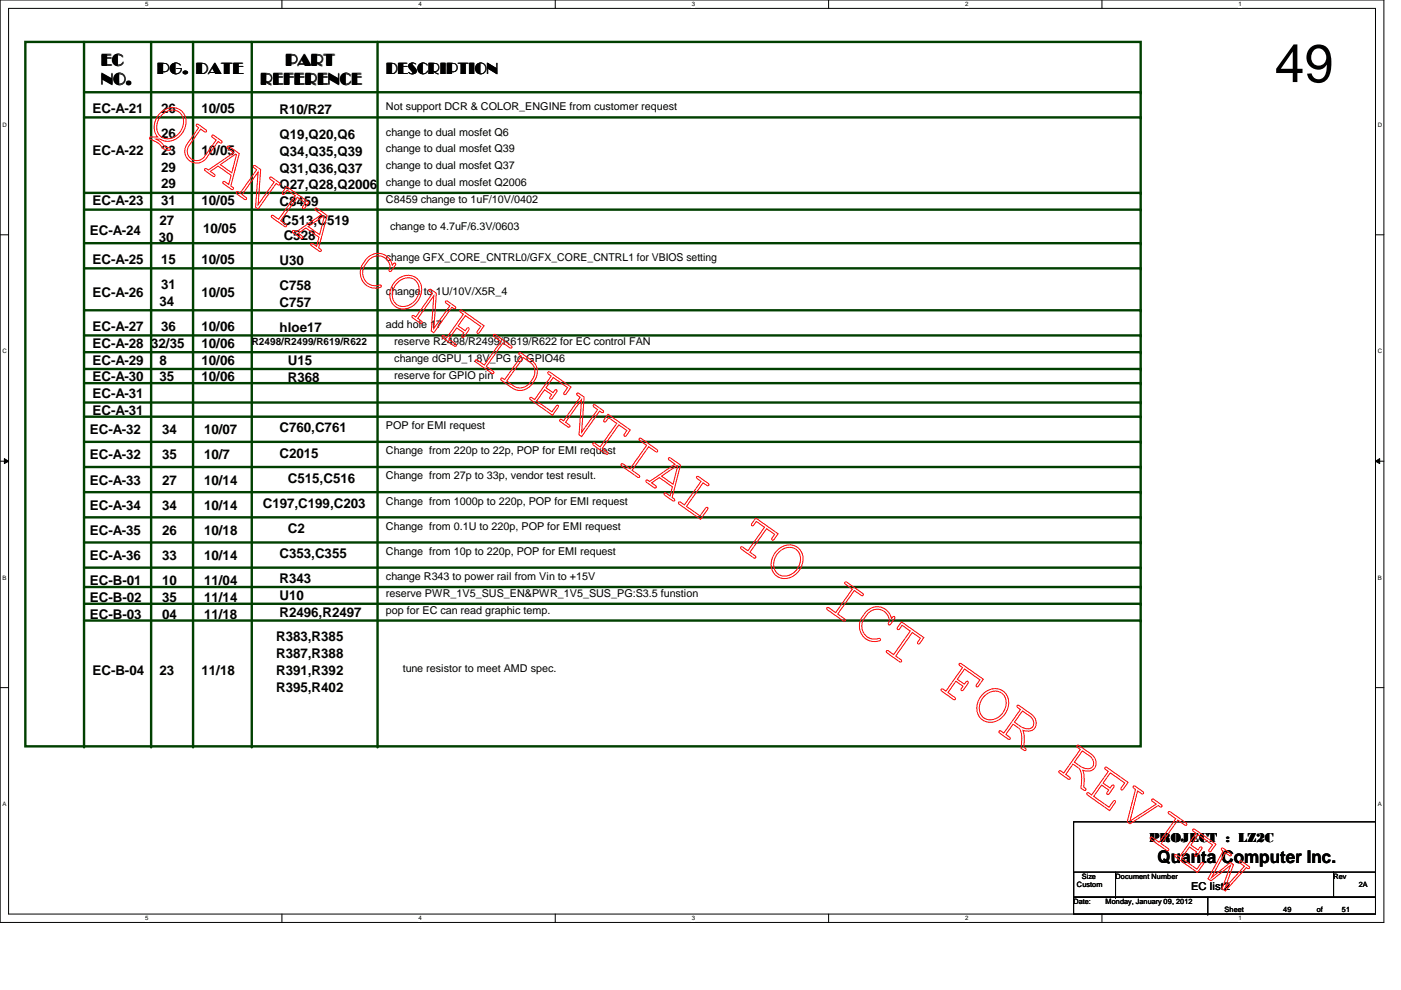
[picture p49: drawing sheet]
<svg xmlns="http://www.w3.org/2000/svg" width="297mm" height="210mm" viewBox="0 0 297 210" stroke-linecap="round" stroke-linejoin="round" font-family="sans-serif">
<defs><g id="words">
<text font-size="11.3" x="270.3" y="17.4">49</text>
<text font-size="3.7" x="245.4" y="183">Quanta Computer Inc.</text>
<g font-size="3.5">
<text x="21.5" y="13.9">EC</text>
<text x="21.5" y="17.9">NO.</text>
<text x="33.4" y="15.7">PG.</text>
<text x="41.6" y="15.7">DATE</text>
<text x="55.2" y="17.9">REFERENCE</text>
<text x="60.5" y="13.9">PART</text>
<text x="81.9" y="15.7">DESCRIPTION</text>
</g>
<g font-size="2.8">
<text x="19.6" y="24">EC-A-21</text>
<text x="34.2" y="24">26</text>
<text x="42.7" y="24">10/05</text>
<text x="34.2" y="29.3">26</text>
<text x="59.3" y="24.1">R10/R27</text>
<text x="59.3" y="29.5">Q19,Q20,Q6</text>
<text x="19.6" y="32.9">EC-A-22</text>
<text x="34.2" y="32.9">23</text>
<text x="42.7" y="32.9">10/05</text>
<text x="59.3" y="33">Q34,Q35,Q39</text>
<text x="34.2" y="36.4">29</text>
<text x="34.2" y="40">29</text>
<text x="59.3" y="36.6">Q31,Q36,Q37</text>
<text x="59.3" y="40.1">Q27,Q28,Q2006</text>
<text x="19.6" y="43.5">EC-A-23</text>
<text x="33.8" y="47.8">27</text>
<text x="34.2" y="43.5">31</text>
<text x="42.7" y="43.5">10/05</text>
<text x="59.3" y="43.7">C8459</text>
<text x="59.8" y="47.6">C513,C519</text>
<text x="19" y="49.7">EC-A-24</text>
<text x="33.7" y="51.4">30</text>
<text x="43" y="49.4">10/05</text>
<text x="60.2" y="50.8">C528</text>
<text x="19.6" y="56">EC-A-25</text>
<text x="34.2" y="56">15</text>
<text x="42.7" y="56">10/05</text>
<text x="59.3" y="56.1">U30</text>
<text x="19.6" y="63.1">EC-A-26</text>
<text x="33.8" y="64.9">34</text>
<text x="34.2" y="61.3">31</text>
<text x="42.7" y="63.1">10/05</text>
<text x="59.3" y="61.5">C758</text>
<text x="59.3" y="65">C757</text>
<text x="19.6" y="70.2">EC-A-27</text>
<text x="34.2" y="70.2">36</text>
<text x="42.7" y="70.2">10/06</text>
<text x="59.3" y="70.4">hloe17</text>
<text x="19.6" y="73.7">EC-A-28 32/35</text>
<text x="19.6" y="77.3">EC-A-29</text>
<text x="33.8" y="77.3">8</text>
<text x="42.7" y="77.3">10/06</text>
<text x="42.7" y="73.7">10/06</text>
<text x="61" y="77.5">U15</text>
<text x="19.6" y="80.9">EC-A-30</text>
<text x="33.8" y="80.9">35</text>
<text x="42.7" y="80.9">10/06</text>
<text x="61" y="81">R368</text>
<text x="19.6" y="84.4">EC-A-31</text>
<text x="19.6" y="88">EC-A-31</text>
<text x="19" y="92.1">EC-A-32</text>
<text x="34.4" y="92.1">34</text>
<text x="43.3" y="92.1">10/07</text>
<text x="59.3" y="91.7">C760,C761</text>
<text x="19" y="97.4">EC-A-32</text>
<text x="34.4" y="97.4">35</text>
<text x="43.3" y="97.4">10/7</text>
<text x="59.3" y="97">C2015</text>
<text x="19" y="102.7">EC-A-33</text>
<text x="34.4" y="102.7">27</text>
<text x="43.3" y="102.7">10/14</text>
<text x="55.7" y="107.7">C197,C199,C203</text>
<text x="61" y="102.4">C515,C516</text>
<text x="19" y="108.1">EC-A-34</text>
<text x="19" y="113.4">EC-A-35</text>
<text x="34.4" y="108.1">34</text>
<text x="34.4" y="113.4">26</text>
<text x="43.3" y="108.1">10/14</text>
<text x="43.3" y="113.4">10/18</text>
<text x="61" y="113">C2</text>
<text x="19" y="118.7">EC-A-36</text>
<text x="34.4" y="118.7">33</text>
<text x="43.3" y="118.7">10/14</text>
<text x="59.3" y="118.4">C353,C355</text>
<text x="19" y="124.1">EC-B-01</text>
<text x="34.4" y="124.1">10</text>
<text x="43.3" y="124.1">11/04</text>
<text x="59.3" y="123.7">R343</text>
<text x="19" y="127.6">EC-B-02</text>
<text x="19" y="131.2">EC-B-03</text>
<text x="34.4" y="127.6">35</text>
<text x="34.4" y="131.2">04</text>
<text x="43.3" y="131.2">11/18</text>
<text x="43.3" y="127.6">11/14</text>
<text x="59.3" y="127.3">U10</text>
<text x="59.3" y="130.8">R2496,R2497</text>
<text x="58.5" y="136">R383,R385</text>
<text x="19.6" y="143.1">EC-B-04</text>
<text x="33.8" y="143.1">23</text>
<text x="42.7" y="143.1">11/18</text>
<text x="58.5" y="139.5">R387,R388</text>
<text x="58.5" y="143.1">R391,R392</text>
<text x="58.5" y="146.6">R395,R402</text>
<text x="243.6" y="178.6">PROJECT : LZ2C</text>
</g>
<g font-size="2.3">
<text x="81.8" y="23.4">Not support DCR &amp; COLOR_ENGINE from customer request</text>
<text x="81.8" y="28.7">change to dual mosfet Q6</text>
<text x="81.8" y="32.3">change to dual mosfet Q39</text>
<text x="81.8" y="35.9">change to dual mosfet Q37</text>
<text x="81.8" y="39.4">change to dual mosfet Q2006</text>
<text x="81.8" y="43">C8459 change to 1uF/10V/0402</text>
<text x="82.7" y="48.9">change to 4.7uF/6.3V/0603</text>
<text x="81.8" y="55.4">change GFX_CORE_CNTRL0/GFX_CORE_CNTRL1 for VBIOS setting</text>
<text x="81.8" y="62.5">change to 1U/10V/X5R_4</text>
<text x="81.8" y="69.6">add hole 17</text>
<text x="83.6" y="73.2">reserve R2498/R2499/R619/R622 for EC control FAN</text>
<text x="83.6" y="76.8">change dGPU_1.8V_PG to GPIO46</text>
<text x="83.6" y="80.3">reserve for GPIO pin</text>
<text x="81.8" y="91">POP for EMI request</text>
<text x="81.8" y="96.3">Change from 220p to 22p, POP for EMI request</text>
<text x="81.8" y="101.6">Change from 27p to 33p, vendor test result.</text>
<text x="81.8" y="107">Change from 1000p to 220p, POP for EMI request</text>
<text x="81.8" y="112.3">Change from 0.1U to 220p, POP for EMI request</text>
<text x="81.8" y="117.6">Change from 10p to 220p, POP for EMI request</text>
<text x="81.8" y="123">change R343 to power rail from Vin to +15V</text>
<text x="81.8" y="126.5">reserve PWR_1V5_SUS_EN&amp;PWR_1V5_SUS_PG:S3.5 funstion</text>
<text x="81.8" y="130.1">pop for EC can read graphic temp.</text>
<text x="85.4" y="142.5">tune resistor to meet AMD spec.</text>
<text x="252.5" y="188.8">EC list2</text>
</g>
<text font-size="2.1" x="53.4" y="73.1">R2498/R2499/R619/R622</text>
<g font-size="1.6">
<text x="227.6" y="191.7">Date:</text>
<text x="228.3" y="188.1">Custom</text>
<text x="229.4" y="186.4">Size</text>
<text x="234.4" y="191.7">Monday, January 09, 2012</text>
<text x="236.5" y="186.4">Document Number</text>
<text x="282.7" y="186.4">Rev</text>
<text x="288.1" y="188.1">2A</text>
<text x="259.6" y="193.5">Sheet</text>
<text x="272.1" y="193.5">49</text>
<text x="279.2" y="193.5">of</text>
<text x="284.5" y="193.5">51</text>
</g>
<g font-size="1.3">
<text x="30.8" y="1.3">5</text>
<text x="88.7" y="1.3">4</text>
<text x="146.7" y="1.3">3</text>
<text x="204.6" y="1.3">2</text>
<text x="262.6" y="1.3">1</text>
<text x=".5" y="26.9">D</text>
<text x="292.1" y="26.9">D</text>
<text x=".5" y="74.9">C</text>
<text x="292.1" y="74.9">C</text>
<text x=".5" y="122.9">B</text>
<text x="292.1" y="122.9">B</text>
<text x=".5" y="170.9">A</text>
<text x="292.1" y="170.9">A</text>
<text x="30.8" y="195.1">5</text>
<text x="88.7" y="195.1">4</text>
<text x="146.7" y="195.1">3</text>
<text x="204.6" y="195.1">2</text>
<text x="262.6" y="195.1">1</text>
</g>
</g></defs>
<path d="M0 0h293.4v195.6h-293.4zM1.8 1.8h289.8v192h-289.8z" fill="none" stroke="#000" stroke-width=".21"/>
<g fill="#fff">
<path d="M30.8 .2h.7v1.4h-.7z"/>
<path d="M30.8 194h.7v1.4h-.7z"/>
</g>
<path d="M59.8 0v1.8M59.8 193.8v1.8" fill="none" stroke="#000" stroke-width=".21"/>
<g fill="#fff">
<path d="M88.7 .2h.7v1.4h-.7z"/>
<path d="M88.7 194h.7v1.4h-.7z"/>
</g>
<path d="M117.7 0v1.8M117.7 193.8v1.8" fill="none" stroke="#000" stroke-width=".21"/>
<g fill="#fff">
<path d="M146.7 .2h.7v1.4h-.7z"/>
<path d="M146.7 194h.7v1.4h-.7z"/>
</g>
<path d="M175.7 0v1.8M175.7 193.8v1.8" fill="none" stroke="#000" stroke-width=".21"/>
<g fill="#fff">
<path d="M204.6 .2h.7v1.4h-.7z"/>
<path d="M204.6 194h.7v1.4h-.7z"/>
</g>
<path d="M233.6 0v1.8M233.6 193.8v1.8" fill="none" stroke="#000" stroke-width=".21"/>
<g fill="#fff">
<path d="M262.6 .2h.7v1.4h-.7z"/>
<path d="M262.6 194h.7v1.4h-.7z"/>
<path d="M.5 25.8h.9v1.4h-.9z"/>
<path d="M292.1 25.8h.9v1.4h-.9z"/>
<path d="M.5 73.8h.9v1.4h-.9z"/>
<path d="M292.1 73.8h.9v1.4h-.9z"/>
</g>
<path d="M0 49.8h1.8M291.6 49.8h1.8" fill="none" stroke="#000" stroke-width=".21"/>
<g fill="#fff">
<path d="M.5 121.8h.8v1.4h-.8z"/>
<path d="M292.1 121.8h.8v1.4h-.8z"/>
</g>
<path d="M0 97.8h1.8M.9 97.2l.9 .6-.9 .5zM291.6 97.8l.9-.6v1.1zM291.6 97.8h1.8" fill="none" stroke="#000" stroke-width=".21"/>
<path d="M.9 97.2l.9 .6-.9 .5zM291.6 97.8l.9-.6v1.1z" fill="#000"/>
<g fill="#fff">
<path d="M.5 169.8h.8v1.4h-.8z"/>
<path d="M292.1 169.8h.8v1.4h-.8z"/>
</g>
<path d="M0 145.8h1.8M291.6 145.8h1.8M227.6 174.2h64v16h-64zM227.6 190.2h64v3.6h-64zM227.6 184.9h64v5.3h-64zM236.5 190.2h.1M236.5 184.9v5.3M256.1 193.8h.1M256.1 190.2v3.6M282.7 184.9h.1M282.7 184.9v5.3" fill="none" stroke="#000" stroke-width=".21"/>
<path d="M5.4 8.9h236.4v149.3h-236.4zM17.8 19.6h224" fill="none" stroke="#004000" stroke-width=".51"/>
<circle cx="241.8" cy="19.6" r=".25" fill="#004000"/>
<path d="M17.8 8.9v149.3" fill="none" stroke="#004000" stroke-width=".51"/>
<circle cx="17.8" cy="158.2" r=".25" fill="#004000"/>
<path d="M32 8.9v149.3" fill="none" stroke="#004000" stroke-width=".51"/>
<circle cx="32" cy="158.2" r=".25" fill="#004000"/>
<path d="M40.9 8.9v149.3" fill="none" stroke="#004000" stroke-width=".51"/>
<circle cx="40.9" cy="158.2" r=".25" fill="#004000"/>
<path d="M53.4 8.9v149.3" fill="none" stroke="#004000" stroke-width=".51"/>
<circle cx="53.4" cy="158.2" r=".25" fill="#004000"/>
<path d="M80 8.9v149.3" fill="none" stroke="#004000" stroke-width=".51"/>
<circle cx="80" cy="158.2" r=".25" fill="#004000"/>
<path d="M17.8 24.9h224" fill="none" stroke="#004000" stroke-width=".51"/>
<circle cx="241.8" cy="24.9" r=".25" fill="#004000"/>
<path d="M17.8 40.9h224" fill="none" stroke="#004000" stroke-width=".51"/>
<circle cx="241.8" cy="40.9" r=".25" fill="#004000"/>
<path d="M17.8 44.5h224" fill="none" stroke="#004000" stroke-width=".51"/>
<circle cx="241.8" cy="44.5" r=".25" fill="#004000"/>
<path d="M17.8 51.6h224" fill="none" stroke="#004000" stroke-width=".51"/>
<circle cx="241.8" cy="51.6" r=".25" fill="#004000"/>
<path d="M17.8 56.9h224" fill="none" stroke="#004000" stroke-width=".51"/>
<circle cx="241.8" cy="56.9" r=".25" fill="#004000"/>
<path d="M17.8 65.8h224" fill="none" stroke="#004000" stroke-width=".51"/>
<circle cx="241.8" cy="65.8" r=".25" fill="#004000"/>
<path d="M17.8 71.1h224" fill="none" stroke="#004000" stroke-width=".51"/>
<circle cx="241.8" cy="71.1" r=".25" fill="#004000"/>
<path d="M17.8 74.7h224" fill="none" stroke="#004000" stroke-width=".51"/>
<circle cx="241.8" cy="74.7" r=".25" fill="#004000"/>
<path d="M17.8 78.2h224" fill="none" stroke="#004000" stroke-width=".51"/>
<circle cx="241.8" cy="78.2" r=".25" fill="#004000"/>
<path d="M17.8 85.3h224" fill="none" stroke="#004000" stroke-width=".51"/>
<circle cx="241.8" cy="85.3" r=".25" fill="#004000"/>
<path d="M17.8 88.3h224" fill="none" stroke="#004000" stroke-width=".51"/>
<circle cx="241.8" cy="88.3" r=".25" fill="#004000"/>
<path d="M17.8 93.7h224" fill="none" stroke="#004000" stroke-width=".51"/>
<circle cx="241.8" cy="93.7" r=".25" fill="#004000"/>
<path d="M17.8 81.2h224" fill="none" stroke="#004000" stroke-width=".51"/>
<circle cx="241.8" cy="81.2" r=".25" fill="#004000"/>
<path d="M17.8 99h224" fill="none" stroke="#004000" stroke-width=".51"/>
<circle cx="241.8" cy="99" r=".25" fill="#004000"/>
<path d="M17.8 104.4h224" fill="none" stroke="#004000" stroke-width=".51"/>
<circle cx="241.8" cy="104.4" r=".25" fill="#004000"/>
<path d="M17.8 109.7h224" fill="none" stroke="#004000" stroke-width=".51"/>
<circle cx="241.8" cy="109.7" r=".25" fill="#004000"/>
<path d="M17.8 115h224" fill="none" stroke="#004000" stroke-width=".51"/>
<circle cx="241.8" cy="115" r=".25" fill="#004000"/>
<path d="M17.8 120.4h224" fill="none" stroke="#004000" stroke-width=".51"/>
<circle cx="241.8" cy="120.4" r=".25" fill="#004000"/>
<path d="M17.8 124.5h224" fill="none" stroke="#004000" stroke-width=".51"/>
<circle cx="241.8" cy="124.5" r=".25" fill="#004000"/>
<path d="M17.8 128h224" fill="none" stroke="#004000" stroke-width=".51"/>
<circle cx="241.8" cy="128" r=".25" fill="#004000"/>
<path d="M17.8 131.6h224" fill="none" stroke="#004000" stroke-width=".51"/>
<circle cx="241.8" cy="131.6" r=".25" fill="#004000"/>
<g fill="none" stroke="#f00" stroke-width=".21">
<path d="M34 24a3 3 0 0 1 3.2-1.1 3 3 0 0 1 2.2 2.6 4.1 4.1 0 0 1-4.9 4.3l-.6-.3h-.8a4.3 4.3 0 0 1 1.9 1.6l1 .3 .1 .4a2.05 2.05 0 0 1-2.3-1.3l-2.1-1.2 .2-.2 1.5-.1a3.8 3.8 0 0 1 .6-5zM34.4 24.3a2.54 2.54 0 0 1 2.5-.9 2.54 2.54 0 0 1 2 1.9 3.5 3.5 0 0 1-4.2 4 2.84 2.84 0 0 1-.8-4.4zM41.6 26.4h.5l1.7 1.4-.3 .2-.9-.6-2.5 3.5a2.01 2.01 0 0 0 .4 2.8 2.01 2.01 0 0 0 2.9-.5l2.4-3.5-.9-.7v-.3l.3-.1 1.9 1.5-.3 .2-.5-.3-2.5 3.5a2.53 2.53 0 0 1-3.6 .6 2.53 2.53 0 0 1-.6-3.5l2.5-3.5-.5-.4zM43.4 35.8l.3-.1 .5 .3 5.4-3.6-1.4-1 .1-.4 .3 .1 2.1 1.5-1.8 6.8 .6 .4-.2 .4-1.9-1.2-.2-.3 .3-.2 1 .6 .5-1.9-2.8-2-1.6 1.1 1 .8-.2 .3-1.8-1.2zM46.7 34.9l3.3-2.2 .1 .1-1 3.8zM53.7 35.2h.5l1.1 .7-.6 7.5 3.4-4.8-.9-.7v-.3h.5l1.7 1.4-.3 .2-.5-.3-3.9 5.4-.5-.4 .5-7.4-3.4 4.8 .9 .7v.2h-.4l-1.7-1.3 .3-.3 .5 .4 3.5-5-.7-.5zM60.8 39.6l4.7 3.3-1 1.3h-.3l-.1-.2 .7-1-1.8-1.2-3.5 5 1.2 .9v.3l-.2 .1-2.8-1.9-.2-.3 .3-.3 1.3 .9 3.5-5-1.7-1.2-.7 .9h-.3v-.5zM62 48.9h.3l.5 .3 5.4-3.7-1.4-1 .1-.4 .3 .1 2.2 1.5-1.8 6.8 .5 .5-.1 .3-2-1.2-.1-.3 .3-.2 .9 .6 .5-1.9-2.7-2-1.7 1.2 1 .7-.1 .4-1.9-1.2zM65.3 48l3.3-2.2 .2 .1-1 3.9zM77.8 54.7a3.1 3.1 0 0 1 3.2-.9 3.1 3.1 0 0 1 2.2 2.4l.3-.4 .4 .1-.9 1.5-.3 .2-.2-.2a2.5 2.5 0 0 0-1.4-3 2.5 2.5 0 0 0-3.2 1 2.9 2.9 0 0 0-.9 3.1 2.9 2.9 0 0 0 2.4 2.1l1.2-.2 .3 .2-.1 .2a3.2 3.2 0 0 1-3.8-.9 3.2 3.2 0 0 1-.1-4zM83.9 59.5a3.1 3.1 0 0 1 3.3-1.1 3.1 3.1 0 0 1 2.2 2.7 4 4 0 0 1-5 4.2 3.5 3.5 0 0 1-.5-5.8zM84.3 59.9a2.54 2.54 0 0 1 2.6-1 2.54 2.54 0 0 1 1.9 1.9 3.5 3.5 0 0 1-4.1 4.1 2.84 2.84 0 0 1-.8-4.5z"/>
<path d="M91 61.4h.4l1.1 .8-.5 7.4 3.4-4.8-.9-.6v-.3h.4l1.7 1.3-.3 .3-.5-.4-3.8 5.5-.6-.4 .6-7.5-3.4 4.8 .9 .7v.3h-.5l-1.7-1.4 .3-.2 .6 .3 3.5-5-.7-.5zM97.5 65.8h.5l4.6 3.3-1 1.4-.4 .2-.1-.3 .8-1.2-3.2-2.3-1.6 2.2 1.5 1 .5-.6 .4 .2-1.1 1.6-.2 .2-.3-.1 .4-.8-1.5-1.1-1.7 2.4 1.6 1.2v.2l-.2 .1-2.6-1.8-.2-.2 .3-.3 .7 .5 3.5-5-.7-.5zM104.6 71h.5l3.3 2.3 .2 .3-.4 .2-1.6-1.1-3.5 5 1.6 1.2v.2l-.3 .1-3.5-2.4-.1-.3 .3-.2 1.6 1.1 3.5-5-1.4-1zM110 74.9l.5-.1 2.2 1.6a3.2 3.2 0 0 1 .2 4.9 3.1 3.1 0 0 1-4.3 1l-2.3-1.6-.1-.3 .3-.2 .5 .3 3.5-5-.5-.4zM110.9 75.8l1.5 1.1a2.49 2.49 0 0 1 .5 3.5 2.82 2.82 0 0 1-3.9 1.5l-1.6-1.1zM116.2 78.9h.4l4.5 3.2-1.1 1.4-.4 .1-.1-.2 .8-1.2-3-2.2-1.5 2.2 1.5 1.1 .4-.6 .4 .1-1 1.7-.3 .1-.2-.1 .4-.8-1.5-1.1-1.7 2.4 3.2 2.3 1-1.3h.3v.4l-1.2 1.6-4.6-3.2-.2-.3 .3-.3 .7 .5 3.6-5-.7-.5zM122.3 83.4h.4l1.1 .8-.5 7.5 3.4-4.8-.9-.7v-.3h.4l1.8 1.4-.3 .2-.6-.3-3.8 5.4-.5-.4 .5-7.5-3.4 4.8 .9 .7v.3h-.4l-1.8-1.4 .4-.2 .5 .3 3.5-5-.7-.5zM128.9 87.8l4.7 3.4-.9 1.3h-.3l-.1-.3 .6-.9-1.7-1.2-3.5 5 1.2 .9v.2l-.3 .1-2.7-1.9-.2-.3 .3-.2 1.2 .9 3.6-5-1.8-1.3-.6 .9h-.3v-.4zM135.5 93h.5l3.3 2.3 .2 .3-.3 .2-1.7-1.1-3.5 5 1.6 1.2v.2l-.3 .1-3.5-2.4-.1-.3 .3-.2 1.6 1.1 3.5-5-1.4-1zM137 101.9l.2-.1 .5 .3 5.4-3.7-1.4-1 .2-.4 .3 .1 2.1 1.5-1.8 6.9 .5 .4-.1 .3-1.9-1.2-.2-.3 .3-.2 1 .6 .5-1.9-2.8-1.9-1.6 1.1 .9 .7-.1 .4-1.9-1.2zM140.3 101l3.2-2.3 .2 .1-1 3.9zM147.7 101.1h.4l2 1.4 .2 .3-.3 .2-.9-.6-3.6 5 2.9 2 1.2-1.7 .4-.1v.4l-1.5 2.1-4.5-3.2-.2-.3 .3-.2 1 .6 3.5-4.9-.9-.7z"/>
<path d="M160.2 109.8l4.8 3.4-1 1.3h-.3l-.1-.3 .6-.9-1.7-1.2-3.5 5 1.2 .9v.2l-.2 .2-2.8-2-.2-.2 .3-.3 1.3 .9 3.5-5-1.7-1.2-.7 .9-.3-.1v-.4zM164.8 116.7a3.1 3.1 0 0 1 3.2-1.1 3.1 3.1 0 0 1 2.3 2.6 4 4 0 0 1-5 4.3 3.5 3.5 0 0 1-.5-5.8zM165.2 117a2.54 2.54 0 0 1 2.6-.9 2.54 2.54 0 0 1 1.9 1.9 3.5 3.5 0 0 1-4.2 4 2.84 2.84 0 0 1-.8-4.4zM179.1 123.5h.5l3.3 2.3 .2 .3-.3 .2-1.7-1.1-3.5 5 1.6 1.1v.3l-.3 .1-3.5-2.4-.1-.3 .3-.2 1.6 1.1 3.5-5-1.4-1zM183.7 129.7a3.1 3.1 0 0 1 3.1-1 3.1 3.1 0 0 1 2.2 2.5l.4-.5 .3 .2-.9 1.4-.2 .2-.3-.1a2.5 2.5 0 0 0-1.4-3.1 2.5 2.5 0 0 0-3.1 1.1 2.9 2.9 0 0 0-1 3 2.9 2.9 0 0 0 2.4 2.1l1.3-.2 .2 .3v.1a3.2 3.2 0 0 1-3.8-.9 3.2 3.2 0 0 1-.1-3.9zM191.1 131.8l4.8 3.4-1 1.3h-.3l-.1-.3 .6-.9-1.7-1.2-3.5 5 1.2 .9v.3l-.2 .1-2.8-2-.2-.2 .3-.3 1.3 .9 3.5-5-1.7-1.2-.7 .9h-.3v-.5zM203.4 140.7h.4l4.7 3.3-1 1.5-.4 .1-.1-.3 .8-1.2-3.3-2.3-1.5 2.2 1.5 1.1 .4-.6 .4 .1-1 1.7-.3 .1-.2-.1 .4-.8-1.5-1.1-1.7 2.4 1.6 1.2v.3l-.3 .1-2.6-1.8-.2-.3 .3-.3 .8 .5 3.5-5-.7-.5zM208.4 147.2a3.1 3.1 0 0 1 3.2-1.1 3.1 3.1 0 0 1 2.3 2.6 4 4 0 0 1-5 4.3 3.5 3.5 0 0 1-.5-5.8zM208.8 147.5a2.54 2.54 0 0 1 2.6-.9 2.54 2.54 0 0 1 1.9 1.9 3.5 3.5 0 0 1-4.2 4 2.84 2.84 0 0 1-.8-4.4zM215.7 149.6h.4l2.6 1.8a1.94 1.94 0 0 1 1 1.9 1.94 1.94 0 0 1-1.3 1.7l-1.5-.1 .3 1.3-.1 2.2 .4 .4-.1 .3-.9-.5 .1-2.3-.2-1.4-.2-.4-1.4-1-1.5 2.2 .9 .7-.1 .4-.4-.1-1.9-1.4v-.3l.3-.1 .7 .5 3.6-5-.7-.5zM216.8 150.7a3.8 3.8 0 0 1 2.3 2.2 1.25 1.25 0 0 1-.3 1.4 1.25 1.25 0 0 1-1.5 .2l-1-.5-1.2-.9zM228.4 158.1h.4l2.6 1.8a1.94 1.94 0 0 1 1 1.9 1.94 1.94 0 0 1-1.3 1.7l-1.5-.2 .3 1.4-.1 2.2 .4 .3-.1 .4-.9-.5 .1-2.3-.2-1.4-.2-.4-1.4-1-1.5 2.2 .9 .7-.1 .3h-.4l-1.9-1.4v-.3l.3-.1 .7 .5 3.6-5-.7-.5z"/>
<path d="M229.5 159.2a3.8 3.8 0 0 1 2.3 2.2 1.25 1.25 0 0 1-.3 1.4 1.25 1.25 0 0 1-1.5 .1l-1-.5-1.2-.8zM234.3 162.8l.4-.1 4.5 3.2-1 1.4-.5 .1-.1-.2 .8-1.2-3-2.1-1.5 2.1 1.5 1.1 .4-.6 .4 .1-1 1.7-.3 .2-.2-.2 .4-.8-1.5-1-1.7 2.3 3.2 2.3 1-1.3h.3v.4l-1.1 1.7-4.7-3.3-.2-.3 .3-.2 .8 .4 3.5-4.9-.7-.6zM240.3 166.7h.4l1.8 1.4-.3 .2-1-.6-1.6 6.4 5.5-3.6-.9-.7 .1-.4 .3 .1 1.8 1.4-.3 .2-.5-.3-6 3.9-.6-.4 1.7-6.9-.4-.4zM247.7 172.2l.4-.1 3.4 2.4 .1 .3-.3 .2-1.6-1.1-3.5 5 1.6 1.1v.3l-.3 .1-3.5-2.4-.2-.3 .4-.2 1.6 1.1 3.5-5-1.5-1zM252.9 175.9h.4l4.5 3.1-1 1.4-.4 .2-.1-.3 .8-1.2-3.1-2.1-1.5 2.1 1.5 1.1 .5-.6 .3 .1-1 1.7-.3 .2-.2-.2 .4-.8-1.5-1-1.7 2.4 3.3 2.3 1-1.4h.3v.4l-1.2 1.7-4.7-3.3-.2-.3 .3-.2 .8 .5 3.5-5-.7-.6zM259 179.9h.4l1.7 1.3-.3 .3-1.1-.7-2.9 5.3 4.1-3.2 .6 .4-1.7 4.9 4-4.5-1-.8 .1-.4 .4 .1 1.6 1.3-.3 .3-.3-.3-4.5 5-.7-.5 1.8-4.9-4.1 3.3-.7-.5 3.2-5.8-.3-.3z"/>
</g>
<use href="#words"/>
</svg>
